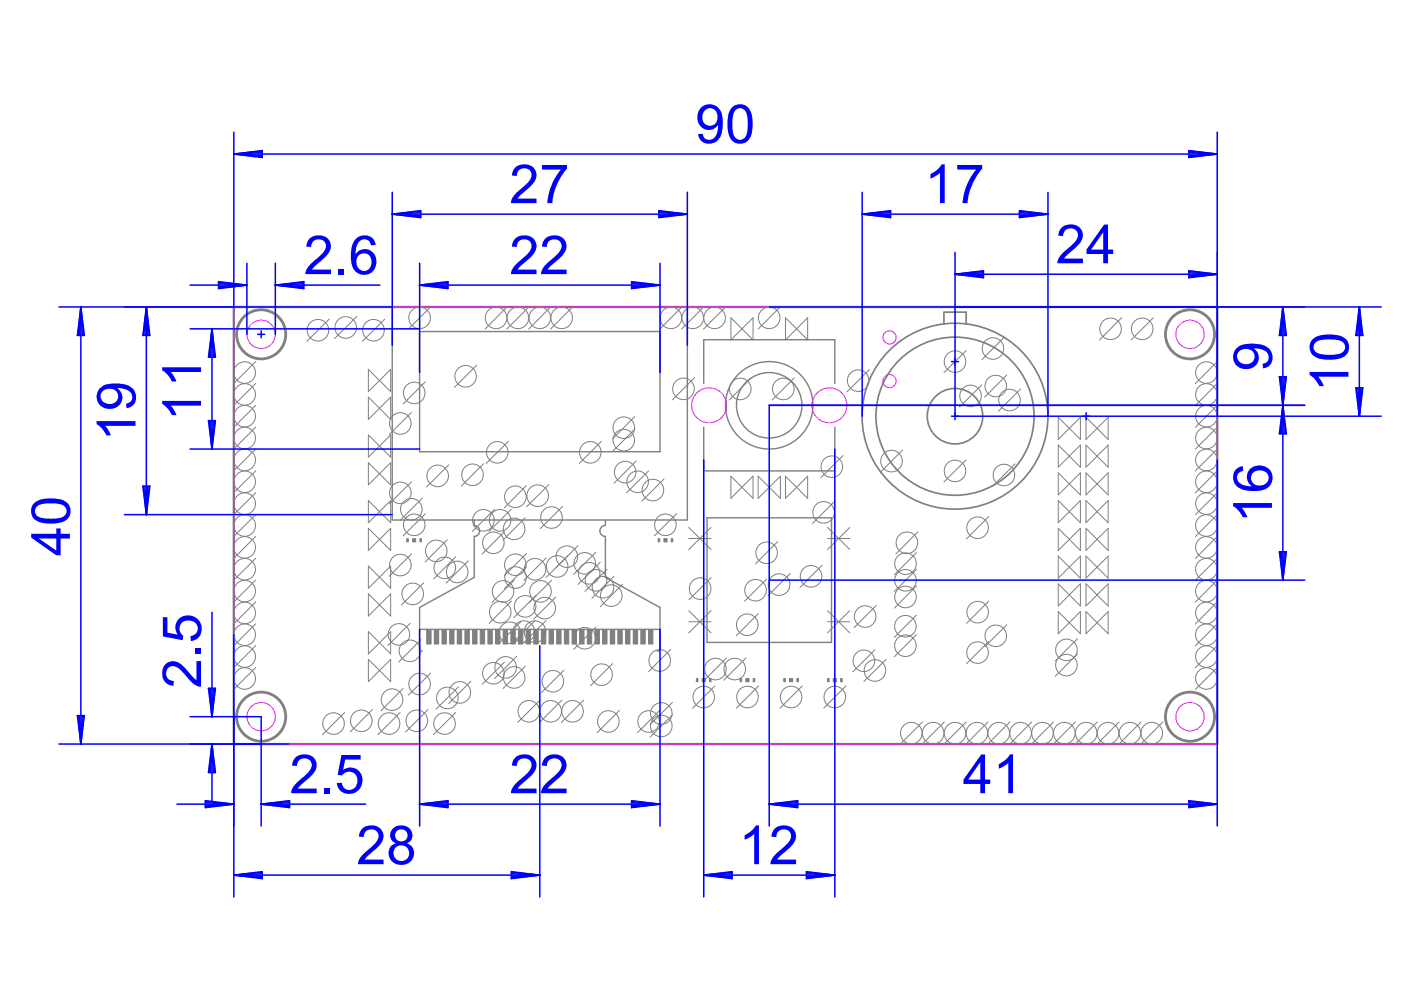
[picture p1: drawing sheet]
<svg xmlns="http://www.w3.org/2000/svg" width="297mm" height="210mm" viewBox="0 0 297 210" stroke-linecap="round" stroke-linejoin="round" font-family="sans-serif">
<defs><g id="words">
<g font-size="12.8" fill="#00f">
<text x="147.4" y="30.3">90</text>
<text x="108" y="43.1">27</text>
<text x="196" y="43.1">17</text>
<text x="64.4" y="58.1">2.6</text>
<text x="108" y="58.1">22</text>
<text x="223.8" y="55.8">24</text>
<text x="269.7" y="78.7" transform="rotate(-90 269.7 78.7)">9</text>
<text x="285.9" y="83.1" transform="rotate(-90 285.9 83.1)">10</text>
<text x="42.6" y="89.3" transform="rotate(-90 42.6 89.3)">11</text>
<text x="28.7" y="93.5" transform="rotate(-90 28.7 93.5)">19</text>
<text x="269.7" y="110.9" transform="rotate(-90 269.7 110.9)">16</text>
<text x="14.8" y="117.9" transform="rotate(-90 14.8 117.9)">40</text>
<text x="42.6" y="145.9" transform="rotate(-90 42.6 145.9)">2.5</text>
<text x="61.4" y="168.2">2.5</text>
<text x="108" y="168.2">22</text>
<text x="204.1" y="168.2">41</text>
<text x="75.6" y="183.2">28</text>
<text x="156.6" y="183.2">12</text>
</g>
</g></defs>
<path d="M49.6 65.1h208.5v92.7h-208.5z" fill="none" stroke="#808080" stroke-width=".49"/>
<g fill="none" stroke="#808080" stroke-width=".59">
<circle cx="55.4" cy="70.9" r="5.2"/>
<circle cx="252.3" cy="70.9" r="5.2"/>
<circle cx="55.4" cy="152" r="5.2"/>
<circle cx="252.3" cy="152" r="5.2"/>
</g>
<g fill="none" stroke="#808080" stroke-width=".3">
<path d="M83.2 65.1h62.5v45.2h-62.5zM89 70.3h50.9v25.5h-50.9zM149.2 81.3v-9.3h27.8v9.3M149.2 90.6v9.2h27.8v-9.2M100.5 110.3v1.1a1.15 1.15 0 0 1 1.2 1.2 1.15 1.15 0 0 1-1.2 1.1v8.7l-11.5 6.4v8.7l.1 .3 .4 .3M128.4 110.3v1.1a1.15 1.15 0 0 0-1.2 1.2 1.15 1.15 0 0 0 1.2 1.1v8.7l11.5 6.4v8.7l-.1 .3-.4 .3M149.9 109.8h26.4v26.4h-26.4zM89 133.4h50.9"/>
<circle cx="163.1" cy="85.9" r="9.3"/>
<circle cx="163.1" cy="85.9" r="6.9"/>
</g>
<g fill="#808080" stroke="#808080" stroke-width=".21">
<path d="M90.5 133.5h.9v3h-.9z"/>
<path d="M92.1 133.5h.9v3h-.9z"/>
<path d="M93.7 133.5h.9v3h-.9z"/>
<path d="M95.3 133.5h1v3h-1z"/>
<path d="M96.9 133.5h1v3h-1z"/>
<path d="M98.6 133.5h.9v3h-.9z"/>
<path d="M100.2 133.5h.9v3h-.9z"/>
<path d="M101.8 133.5h.9v3h-.9z"/>
<path d="M103.4 133.5h1v3h-1z"/>
<path d="M105.1 133.5h.9v3h-.9z"/>
<path d="M106.7 133.5h.9v3h-.9z"/>
<path d="M108.3 133.5h.9v3h-.9z"/>
<path d="M109.9 133.5h.9v3h-.9z"/>
<path d="M111.5 133.5h1v3h-1z"/>
<path d="M113.2 133.5h.9v3h-.9z"/>
<path d="M114.8 133.5h.9v3h-.9z"/>
<path d="M116.4 133.5h.9v3h-.9z"/>
<path d="M118 133.5h1v3h-1z"/>
<path d="M119.7 133.5h.9v3h-.9z"/>
<path d="M121.3 133.5h.9v3h-.9z"/>
<path d="M122.9 133.5h.9v3h-.9z"/>
<path d="M124.5 133.5h1v3h-1z"/>
<path d="M126.2 133.5h.9v3h-.9z"/>
<path d="M127.8 133.5h.9v3h-.9z"/>
<path d="M129.4 133.5h.9v3h-.9z"/>
<path d="M131 133.5h.9v3h-.9z"/>
<path d="M132.6 133.5h1v3h-1z"/>
<path d="M134.3 133.5h.9v3h-.9z"/>
<path d="M135.9 133.5h.9v3h-.9z"/>
<path d="M137.5 133.5h.9v3h-.9z"/>
<path d="M86.2 114.2h.4v.7h-.4z"/>
<path d="M89 114.2h.4v.7h-.4z"/>
<path d="M87.5 114.2h.6v.7h-.6z"/>
<path d="M150.4 143.9h.3v.6h-.3z"/>
<path d="M147.6 143.9h.4v.6h-.4z"/>
<path d="M148.9 143.9h.6v.6h-.6z"/>
<path d="M159.7 143.9h.3v.6h-.3z"/>
<path d="M156.9 143.9h.3v.6h-.3z"/>
<path d="M158.1 143.9h.7v.6h-.7z"/>
<path d="M169 143.9h.3v.6h-.3z"/>
<path d="M166.2 143.9h.3v.6h-.3z"/>
<path d="M167.4 143.9h.7v.6h-.7z"/>
<path d="M178.2 143.9h.4v.6h-.4z"/>
<path d="M175.5 143.9h.3v.6h-.3z"/>
<path d="M176.7 143.9h.6v.6h-.6z"/>
<path d="M139.5 114.2h.4v.7h-.4z"/>
<path d="M142.3 114.2h.3v.7h-.3z"/>
<path d="M140.8 114.2h.6v.7h-.6z"/>
</g>
<g fill="none" stroke="#808080" stroke-width=".36">
<path d="M200.1 68.7v-2.5h4.8v2.5"/>
<circle cx="202.5" cy="88.2" r="19.7"/>
<circle cx="202.5" cy="88.2" r="16.8"/>
<circle cx="202.5" cy="88.2" r="5.9"/>
</g>
<g fill="none" stroke="#f0f" stroke-width=".21">
<path d="M49.6 65.1h208.5v92.7h-208.5z"/>
<circle cx="55.4" cy="70.9" r="3"/>
<circle cx="188.6" cy="71.5" r="1.4"/>
<circle cx="252.3" cy="70.9" r="3"/>
<circle cx="150.3" cy="85.9" r="3.7"/>
<circle cx="175.9" cy="85.9" r="3.7"/>
<circle cx="188.6" cy="80.8" r="1.4"/>
<circle cx="55.4" cy="152" r="3"/>
<circle cx="252.3" cy="152" r="3"/>
</g>
<g fill="none" stroke="#808080" stroke-width=".21">
<path d="M54.3 76.6l-4.8 4.7M69.8 67.7l-4.7 4.7M75.7 67.1l-4.7 4.7M78.1 78.3l4.7 4.7v-4.7l-4.7 4.7zM81.6 67.7l-4.8 4.7M91.3 65l-4.7 4.8M101.1 77.4l-4.7 4.7M107.5 65l-4.7 4.8M112.2 65l-4.7 4.8M116.8 65l-4.7 4.8M121.4 65l-4.7 4.8M144.6 65l-4.7 4.8"/>
<path d="M149.2 65l-4.7 4.8M153.9 65l-4.7 4.8M155 67.4v4.7l4.7-4.7v4.7zM165.5 65l-4.8 4.8M166.5 67.4v4.7l4.7-4.7v4.7zM184.3 78.4l-4.7 4.7M204.9 74.3l-4.8 4.7M212.9 71.5l-4.7 4.8M213.5 79.5l-4.7 4.7M237.8 67.4l-4.7 4.7M244.5 67.4l-4.7 4.7M258.1 76.6l-4.7 4.7"/>
<path d="M54.3 81.3l-4.8 4.7M54.3 85.9l-4.8 4.7M54.3 90.5l-4.8 4.7M54.3 95.2l-4.8 4.7M54.3 99.8l-4.8 4.7M78.1 84.2v4.7l4.7-4.7v4.7zM78.1 92.2v4.7l4.7-4.7v4.7zM78.1 98.1v4.7l4.7-4.7v4.7zM87.2 87.4l-4.7 4.7M90.2 81l-4.7 4.7M95.1 98.6l-4.7 4.7M102.5 98.3l-4.7 4.7"/>
<path d="M107.8 93.6l-4.7 4.7M127.5 93.6l-4.7 4.7M134.6 88.3l-4.7 4.7M134.6 91l-4.7 4.7M134.9 97.7l-4.7 4.7M137.5 99.8l-4.7 4.7M147.3 80.1l-4.7 4.7M159.3 80.1l-4.7 4.7M168.4 80.1l-4.7 4.7M178.7 96.6l-4.7 4.7M191.4 95.4l-4.7 4.7M204.9 97.5l-4.8 4.7"/>
<path d="M208.2 81.6l-4.8 4.7M215.2 98.4l-4.7 4.7M216.4 82.5l-4.7 4.7M224.4 88.5v4.7l4.7-4.7v4.7zM224.4 94.4v4.7l4.7-4.7v4.7zM230.3 88.5v4.7l4.6-4.7v4.7zM230.3 94.4v4.7l4.6-4.7v4.7zM258.1 81.3l-4.7 4.7M258.1 85.9l-4.7 4.7M258.1 90.5l-4.7 4.7M258.1 95.2l-4.7 4.7M258.1 99.8l-4.7 4.7"/>
<path d="M54.3 104.4l-4.8 4.7M54.3 109.1l-4.8 4.7M54.3 113.7l-4.8 4.7M54.3 118.3l-4.8 4.7M78.1 106.1v4.7l4.7-4.7v4.7zM78.1 112v4.7l4.7-4.7v4.7zM87.2 102.2l-4.7 4.6M87.2 117.5l-4.7 4.7M89.6 105.6l-4.8 4.7M90.2 108.9l-4.7 4.7M94.8 114.4l-4.7 4.7M96.6 118l-4.7 4.7"/>
<path d="M99.3 118.9l-4.7 4.7M104.9 108l-4.8 4.7M107 112.7l-4.8 4.8M108.4 108l-4.7 4.7M111.4 109.8l-4.7 4.7M111.6 103l-4.7 4.7M111.6 117.4l-4.7 4.7M115.8 118.3l-4.7 4.7M116.4 102.7l-4.7 4.7M119.3 107.4l-4.7 4.7M122.6 115.7l-6.8 6.7M126.3 117.1l-4.7 4.7"/>
<path d="M127.3 119.2l-4.7 4.7M140.8 101.6l-4.7 4.7M143.4 108.9l-4.7 4.7M146 111.8l4.7 4.7M146 114.2h4.7M150.7 111.8l-4.7 4.7M155 101l4.7 4.7v-4.7l-4.7 4.7zM160.7 101l4.8 4.7v-4.7l-4.8 4.7zM164.9 114.8l-4.7 4.7M166.5 101l4.7 4.7v-4.7l-4.7 4.7zM174.3 119.8l-4.7 4.7M175.5 114.2h4.7"/>
<path d="M175.5 111.8l4.7 4.7M177 106.3l-4.7 4.7M180.2 111.8l-4.7 4.7M194.3 117.2l-4.7 4.7M194.6 112.7l-4.7 4.8M209.6 109.5l-4.7 4.8M224.4 100.2v4.7l4.7-4.7v4.7zM224.4 106.1v4.7l4.7-4.7v4.7zM224.4 112v4.7l4.7-4.7v4.7zM224.4 117.9v4.7l4.7-4.7v4.7zM230.3 100.2v4.7l4.6-4.7v4.7zM230.3 106.1v4.7l4.6-4.7v4.7z"/>
<path d="M230.3 112v4.7l4.6-4.7v4.7zM230.3 117.9v4.7l4.6-4.7v4.7zM258.1 104.4l-4.7 4.7M258.1 109.1l-4.7 4.7M258.1 113.7l-4.7 4.7M258.1 118.3l-4.7 4.7M54.3 123l-4.8 4.7M54.3 127.6l-4.8 4.7M54.3 132.2l-4.8 4.7M54.3 136.9l-4.8 4.7M78.1 120v4.7l4.7-4.7v4.7zM78.1 125.9v4.7l4.7-4.7v4.7z"/>
<path d="M78.1 133.9v4.7l4.7-4.7v4.7zM78.1 139.8v4.7l4.7-4.7v4.7zM86.9 132.2l-4.7 4.7M89.3 135.6l-4.7 4.7M89.9 123.5l-4.8 4.8M108.4 127.4l-4.7 4.8M109 123l-4.7 4.7M109.6 139.1l-4.7 4.8M110.4 131.8l-4.7 4.7M111.7 120.1l-4.7 4.7M113.4 131.6l-4.7 4.7M113.7 126.2l-4.7 4.7"/>
<path d="M115.8 131.6l-4.7 4.7M116.9 123l-4.7 4.7M117.8 126.6l-4.7 4.7M126.3 133l-4.7 4.7M128.7 120.7l-4.7 4.7M130.2 122.2l-4.7 4.7M132 123.9l-4.7 4.7M142.2 137.7l-4.7 4.7M146 129.5l4.7 4.7M146 131.8h4.7M150.7 129.5l-4.7 4.7M150.8 122.4l-4.7 4.7"/>
<path d="M154 139.5l-4.7 4.7M158.2 139.5l-4.8 4.7M160.8 130.1l-4.7 4.7M162.5 122.8l-4.7 4.7M167.5 121.6l-4.7 4.7M175.5 131.8h4.7M175.5 129.5l4.7 4.7M180.2 129.5l-4.7 4.7M185.5 137.8l-4.7 4.7M185.8 128.4l-4.7 4.7M187.9 139.8l-4.7 4.7M194.3 130.4l-4.7 4.7"/>
<path d="M194.3 134.6l-4.7 4.7M194.3 120.7l-4.7 4.7M194.3 124.2l-4.7 4.7M209.6 136l-4.7 4.7M209.6 127.4l-4.7 4.8M213.5 132.5l-4.7 4.7M224.4 129.7l4.7 4.7v-4.7l-4.7 4.7zM224.4 123.8v4.7l4.7-4.7v4.7zM228.5 135.4l-4.8 4.7M228.5 138.7l-4.8 4.7M230.3 123.8l4.6 4.7v-4.7l-4.6 4.7zM230.3 129.7l4.6 4.7v-4.7l-4.6 4.7z"/>
<path d="M258.1 123l-4.7 4.7M258.1 127.6l-4.7 4.7M258.1 132.2l-4.7 4.7M258.1 136.9l-4.7 4.7M54.3 141.5l-4.8 4.7M73.1 151.1l-4.7 4.7M79 150.5l-4.7 4.7M84.8 151.1l-4.7 4.7M85.5 146l-4.7 4.7M90.7 150.5l-4.7 4.7M91.3 142.7l-4.7 4.7M96.6 151.1l-4.7 4.7"/>
<path d="M97.2 145.6l-4.7 4.7M99.8 144.4l-4.7 4.8M107 140.4l-4.8 4.7M111.4 141.3l-4.7 4.7M114.5 148.4l-4.7 4.8M119.1 148.4l-4.7 4.8M119.6 142.1l-4.7 4.7M123.7 148.4l-4.7 4.8M129.9 140.7l-4.7 4.7M131.3 150.6l-4.7 4.7M139.9 150.6l-4.7 4.7M142.6 151.6l-4.8 4.7"/>
<path d="M142.6 148.9l-4.8 4.7M151.6 145.4l-4.7 4.8M160.8 145.4l-4.7 4.8M170.1 145.4l-4.7 4.8M179.3 145.4l-4.7 4.8M195.6 153.1l-4.7 4.7M200.2 153.1l-4.7 4.7M204.9 153.1l-4.8 4.7M209.5 153.1l-4.7 4.7M214.1 153.1l-4.7 4.7M218.7 153.1l-4.7 4.7M223.4 153.1l-4.7 4.7"/>
<path d="M228 153.1l-4.7 4.7M232.6 153.1l-4.7 4.7M237.3 153.1l-4.7 4.7M241.9 153.1l-4.7 4.7M246.5 153.1l-4.7 4.7M258.1 141.5l-4.7 4.7"/>
<circle cx="51.9" cy="79" r="2.29"/>
<circle cx="67.4" cy="70" r="2.29"/>
<circle cx="73.3" cy="69.4" r="2.29"/>
<circle cx="79.2" cy="70" r="2.29"/>
<circle cx="89" cy="67.4" r="2.29"/>
<circle cx="98.7" cy="79.8" r="2.29"/>
<circle cx="105.2" cy="67.4" r="2.29"/>
<circle cx="109.8" cy="67.4" r="2.29"/>
<circle cx="114.4" cy="67.4" r="2.29"/>
<circle cx="119.1" cy="67.4" r="2.29"/>
<circle cx="142.2" cy="67.4" r="2.29"/>
<circle cx="146.9" cy="67.4" r="2.29"/>
<circle cx="151.5" cy="67.4" r="2.29"/>
<circle cx="163.1" cy="67.4" r="2.29"/>
<circle cx="202.5" cy="76.7" r="2.29"/>
<circle cx="210.5" cy="73.9" r="2.29"/>
<circle cx="235.5" cy="69.7" r="2.29"/>
<circle cx="242.2" cy="69.7" r="2.29"/>
<circle cx="255.8" cy="79" r="2.29"/>
<circle cx="51.9" cy="97.5" r="2.29"/>
<circle cx="51.9" cy="92.9" r="2.29"/>
<circle cx="51.9" cy="88.2" r="2.29"/>
<circle cx="51.9" cy="83.6" r="2.29"/>
<circle cx="84.9" cy="89.8" r="2.29"/>
<circle cx="87.8" cy="83.3" r="2.29"/>
<circle cx="105.4" cy="95.9" r="2.29"/>
<circle cx="125.2" cy="95.9" r="2.29"/>
<circle cx="132.2" cy="90.7" r="2.29"/>
<circle cx="132.2" cy="93.3" r="2.29"/>
<circle cx="144.9" cy="82.4" r="2.29"/>
<circle cx="157" cy="82.5" r="2.29"/>
<circle cx="166.1" cy="82.5" r="2.29"/>
<circle cx="176.4" cy="99" r="2.29"/>
<circle cx="181.9" cy="80.7" r="2.29"/>
<circle cx="189" cy="97.8" r="2.29"/>
<circle cx="202.5" cy="99.8" r="2.29"/>
<circle cx="205.8" cy="83.9" r="2.29"/>
<circle cx="211.1" cy="81.9" r="2.29"/>
<circle cx="214" cy="84.8" r="2.29"/>
<circle cx="255.8" cy="97.5" r="2.29"/>
<circle cx="255.8" cy="92.9" r="2.29"/>
<circle cx="255.8" cy="88.2" r="2.29"/>
<circle cx="255.8" cy="83.6" r="2.29"/>
<circle cx="51.9" cy="106.8" r="2.29"/>
<circle cx="51.9" cy="102.2" r="2.29"/>
<circle cx="51.9" cy="116.1" r="2.29"/>
<circle cx="51.9" cy="111.4" r="2.29"/>
<circle cx="84.9" cy="119.8" r="2.29"/>
<circle cx="84.9" cy="104.5" r="2.29"/>
<circle cx="87.2" cy="108" r="2.29"/>
<circle cx="87.8" cy="111.3" r="2.29"/>
<circle cx="92.5" cy="116.8" r="2.29"/>
<circle cx="92.8" cy="100.9" r="2.29"/>
<circle cx="100.2" cy="100.7" r="2.29"/>
<circle cx="102.5" cy="110.3" r="2.29"/>
<circle cx="104.6" cy="115.1" r="2.29"/>
<circle cx="106" cy="110.3" r="2.29"/>
<circle cx="109" cy="112.1" r="2.29"/>
<circle cx="109.3" cy="119.7" r="2.29"/>
<circle cx="109.3" cy="105.3" r="2.29"/>
<circle cx="114" cy="105.1" r="2.29"/>
<circle cx="116.9" cy="109.7" r="2.29"/>
<circle cx="120.2" cy="118" r="2.29"/>
<circle cx="124" cy="119.4" r="2.29"/>
<circle cx="132.5" cy="100.1" r="2.29"/>
<circle cx="135.2" cy="102.2" r="2.29"/>
<circle cx="138.4" cy="103.9" r="2.29"/>
<circle cx="141.1" cy="111.3" r="2.29"/>
<circle cx="162.5" cy="117.2" r="2.29"/>
<circle cx="174.6" cy="108.6" r="2.29"/>
<circle cx="192" cy="119.5" r="2.29"/>
<circle cx="192.3" cy="115.1" r="2.29"/>
<circle cx="207.3" cy="111.9" r="2.29"/>
<circle cx="212.9" cy="100.7" r="2.29"/>
<circle cx="255.8" cy="116.1" r="2.29"/>
<circle cx="255.8" cy="111.4" r="2.29"/>
<circle cx="255.8" cy="102.2" r="2.29"/>
<circle cx="255.8" cy="106.8" r="2.29"/>
<circle cx="51.9" cy="139.2" r="2.29"/>
<circle cx="51.9" cy="125.3" r="2.29"/>
<circle cx="51.9" cy="120.7" r="2.29"/>
<circle cx="51.9" cy="130" r="2.29"/>
<circle cx="51.9" cy="134.6" r="2.29"/>
<circle cx="84.6" cy="134.5" r="2.29"/>
<circle cx="86.9" cy="138" r="2.29"/>
<circle cx="87.5" cy="125.9" r="2.29"/>
<circle cx="94.3" cy="120.4" r="2.29"/>
<circle cx="96.9" cy="121.3" r="2.29"/>
<circle cx="106.1" cy="129.8" r="2.29"/>
<circle cx="106.7" cy="125.4" r="2.29"/>
<circle cx="108.1" cy="134.2" r="2.29"/>
<circle cx="109.3" cy="122.4" r="2.29"/>
<circle cx="111.1" cy="133.9" r="2.29"/>
<circle cx="111.3" cy="128.6" r="2.29"/>
<circle cx="113.4" cy="120.7" r="2.29"/>
<circle cx="113.4" cy="133.9" r="2.29"/>
<circle cx="114.6" cy="125.4" r="2.29"/>
<circle cx="115.5" cy="128.9" r="2.29"/>
<circle cx="118.1" cy="120.1" r="2.29"/>
<circle cx="124" cy="135.3" r="2.29"/>
<circle cx="124.9" cy="121.6" r="2.29"/>
<circle cx="126.4" cy="123" r="2.29"/>
<circle cx="127.8" cy="124.5" r="2.29"/>
<circle cx="129.6" cy="126.3" r="2.29"/>
<circle cx="148.4" cy="124.8" r="2.29"/>
<circle cx="158.4" cy="132.5" r="2.29"/>
<circle cx="160.2" cy="125.1" r="2.29"/>
<circle cx="165.2" cy="124" r="2.29"/>
<circle cx="172" cy="122.2" r="2.29"/>
<circle cx="183.4" cy="130.7" r="2.29"/>
<circle cx="192" cy="132.8" r="2.29"/>
<circle cx="192" cy="136.9" r="2.29"/>
<circle cx="192" cy="126.6" r="2.29"/>
<circle cx="192" cy="123" r="2.29"/>
<circle cx="207.3" cy="138.4" r="2.29"/>
<circle cx="207.3" cy="129.8" r="2.29"/>
<circle cx="211.1" cy="134.8" r="2.29"/>
<circle cx="226.1" cy="137.8" r="2.29"/>
<circle cx="255.8" cy="125.3" r="2.29"/>
<circle cx="255.8" cy="139.2" r="2.29"/>
<circle cx="255.8" cy="120.7" r="2.29"/>
<circle cx="255.8" cy="134.6" r="2.29"/>
<circle cx="255.8" cy="130" r="2.29"/>
<circle cx="51.9" cy="143.8" r="2.29"/>
<circle cx="70.7" cy="153.4" r="2.29"/>
<circle cx="76.6" cy="152.8" r="2.29"/>
<circle cx="82.5" cy="153.4" r="2.29"/>
<circle cx="83.1" cy="148.3" r="2.29"/>
<circle cx="88.4" cy="152.8" r="2.29"/>
<circle cx="89" cy="145" r="2.29"/>
<circle cx="94.3" cy="153.4" r="2.29"/>
<circle cx="94.8" cy="148" r="2.29"/>
<circle cx="97.5" cy="146.8" r="2.29"/>
<circle cx="104.6" cy="142.7" r="2.29"/>
<circle cx="107.2" cy="141.5" r="2.29"/>
<circle cx="109" cy="143.6" r="2.29"/>
<circle cx="112.1" cy="150.8" r="2.29"/>
<circle cx="116.8" cy="150.8" r="2.29"/>
<circle cx="117.2" cy="144.4" r="2.29"/>
<circle cx="121.4" cy="150.8" r="2.29"/>
<circle cx="127.6" cy="143" r="2.29"/>
<circle cx="129" cy="153" r="2.29"/>
<circle cx="137.5" cy="153" r="2.29"/>
<circle cx="139.9" cy="140" r="2.29"/>
<circle cx="140.2" cy="151.3" r="2.29"/>
<circle cx="140.2" cy="153.9" r="2.29"/>
<circle cx="149.2" cy="147.8" r="2.29"/>
<circle cx="151.7" cy="141.9" r="2.29"/>
<circle cx="155.8" cy="141.9" r="2.29"/>
<circle cx="158.5" cy="147.8" r="2.29"/>
<circle cx="167.7" cy="147.8" r="2.29"/>
<circle cx="177" cy="147.8" r="2.29"/>
<circle cx="183.2" cy="140.1" r="2.29"/>
<circle cx="185.5" cy="142.2" r="2.29"/>
<circle cx="193.2" cy="155.4" r="2.29"/>
<circle cx="197.8" cy="155.4" r="2.29"/>
<circle cx="202.5" cy="155.4" r="2.29"/>
<circle cx="207.1" cy="155.4" r="2.29"/>
<circle cx="211.8" cy="155.4" r="2.29"/>
<circle cx="216.4" cy="155.4" r="2.29"/>
<circle cx="221" cy="155.4" r="2.29"/>
<circle cx="225.7" cy="155.4" r="2.29"/>
<circle cx="226.1" cy="141" r="2.29"/>
<circle cx="230.3" cy="155.4" r="2.29"/>
<circle cx="234.9" cy="155.4" r="2.29"/>
<circle cx="239.6" cy="155.4" r="2.29"/>
<circle cx="244.2" cy="155.4" r="2.29"/>
<circle cx="255.8" cy="143.8" r="2.29"/>
</g>
<g fill="none" stroke="#00f" stroke-width=".32">
<path d="M49.6 28v37.1M49.6 32.7h208.5M49.6 32.7l6-.8v1.5zM49.6 32.7l6 .3M49.6 32.7l6 .6M55.6 32.3l-6 .4M55.6 32l-6 .7M252.1 31.9l6 .8-6 .7zM252.1 32.3l6 .4M252.1 32l6 .7M258.1 28v60.2M258.1 32.7l-6 .3"/>
<path d="M258.1 32.7l-6 .6M46.3 59.7l6 .8-6 .7zM46.3 59.9l6 .6M52.3 55.8v15.1M58.4 55.8v15.1M64.4 59.9l-6 .6M83.2 45.4h62.5M83.2 40.8v32.4M83.2 45.4l6-.7v1.4zM83.2 45.4l6 .3M83.2 45.4l6 .6M89 55.8v23.2"/>
<path d="M89.2 45.1l-6 .3M89.2 44.8l-6 .6M95 59.9l-6 .6M133.9 59.7l6 .8-6 .7zM133.9 59.9l6 .6M139.7 44.7l6 .7-6 .7zM139.7 45.1l6 .3M139.7 44.8l6 .6M139.9 55.8v23.2M145.7 40.8v32.4M145.7 45.4l-6 .3M145.7 45.4l-6 .6"/>
<path d="M182.8 40.8v47.4M182.8 45.4h39.4M182.8 45.4l6-.7v1.4zM182.8 45.4l6 .3M182.8 45.4l6 .6M188.8 45.1l-6 .3M188.8 44.8l-6 .6M202.5 53.5v35.5M202.5 58.1h55.6M202.5 58.1l6-.7v1.5zM202.5 58.1l6 .3M202.5 58.1l6 .6"/>
<path d="M208.5 57.8l-6 .3M208.5 57.5l-6 .6M216.2 44.7l6 .7-6 .7zM216.2 45.1l6 .3M216.2 44.8l6 .6M222.2 40.8v47.4M222.2 45.4l-6 .3M222.2 45.4l-6 .6M252.1 57.4l6 .7-6 .8zM252.1 57.8l6 .3M252.1 57.5l6 .6M258.1 58.1l-6 .3"/>
<path d="M258.1 58.1l-6 .6M12.5 65.1h70.7M17.1 65.1v92.7M17.1 65.1l.8 6h-1.5zM17.1 65.1l-.3 6M17.1 65.1l.3 6M17.1 65.1l-.6 6M17.1 65.1l.6 6M31 65.1l.8 6h-1.5zM31 65.1v44M31 65.1l-.3 6M31 65.1l.3 6"/>
<path d="M31 65.1l-.6 6M31 65.1l.6 6M40.3 60.5h12M40.3 69.7h48.7M44.9 69.7v25.5M44.9 69.7l.8 6h-1.5zM44.9 69.7l-.3 6M44.9 69.7l.3 6M44.9 69.7l-.6 6M44.9 69.7l.7 6M46.3 60.2l6 .3M52.3 60.5l-6 .2"/>
<path d="M52.3 60.5l-6 .6M54.6 70.9h1.5M55.4 70.1v1.5M58.4 60.5h22.1M58.4 60.5l6-.8v1.5zM58.4 60.5l6 .2M58.4 60.5l6 .6M64.4 60.2l-6 .3M89 60.5h50.9M89 60.5l6-.8v1.5zM89 60.5l6 .2M89 60.5l6 .6"/>
<path d="M95 60.2l-6 .3M133.9 60.2l6 .3M139.9 60.5l-6 .2M139.9 60.5l-6 .6M163.1 65.1h129.7M201.7 76.7h1.5M271.3 79.9l1.4 12.1h-1.4l1.4-12.1zM271.4 79.9l.6 6M271.7 79.9l.3 6M272 65.1l.7 6h-1.4zM272 65.1v57.9M272 65.1l-.3 6"/>
<path d="M272 65.1l.3 6M272 65.1l-.6 6M272 65.1l.6 6M272.3 79.9l-.6 12.1M272.6 79.9l-.6 6M288.2 65.1l.7 6h-1.4zM288.2 65.1v23.1M288.2 65.1l-.3 6M288.2 65.1l.3 6M288.2 65.1l-.6 6M288.2 65.1l.6 6M40.3 95.2h48.7"/>
<path d="M44.2 89.2h1.5l-.8 6zM44.3 89.2l.6 6M44.6 89.2l.3 6M45.2 89.2l-.3 6M45.6 89.2l-.7 6M149.2 97.5v92.7M177 95.2v95M201.7 88.2h91.1M230.3 87.5v1.5M258.1 97.5v77.6M272 85.9l.3 6.1M272 85.9l-.6 6.1"/>
<path d="M272 85.9l.6 6.1M276.6 85.9h-113.5v89.2M287.5 82.2h1.4l-.7 6zM287.6 82.2l.6 6M287.9 82.2l.3 6M288.5 82.2l-.3 6M288.8 82.2l-.6 6M26.4 109.1h56.8M30.3 103.1h1.5l-.8 6zM30.4 103.1l.6 6M30.7 103.1l.3 6M31.3 103.1l-.3 6"/>
<path d="M31.6 103.1l-.6 6M271.3 117h1.4l-.7 6zM271.4 117l.6 6M271.7 117l.3 6M272.3 117l-.3 6M272.6 117l-.6 6M44.9 129.8v22.2M49.6 134.6v55.6M89 133.4v41.7M114.4 136.9v53.3M139.9 133.4v41.7M163.1 123h113.5"/>
<path d="M12.5 157.8h48.7M16.4 151.7h1.5l-.8 6.1zM16.5 151.7l.6 6.1M16.8 151.7l.3 6.1M17.4 151.7l-.3 6.1M17.7 151.7l-.6 6.1M40.3 152h15.1v23.1M44.2 145.9h1.5l-.8 6.1zM44.3 145.9l.6 6.1M44.6 145.9l.3 6.1M44.9 157.8v12M44.9 157.8l.8 6h-1.5z"/>
<path d="M44.9 157.8l-.3 6M44.9 157.8l.3 6M44.9 157.8l-.6 6M44.9 157.8l.7 6M45.2 145.9l-.3 6.1M45.6 145.9l-.7 6.1M37.5 170.5h12.1M43.5 169.8l6.1 .7-6.1 .7zM43.5 170.2l6.1 .3M43.5 169.9l6.1 .6M49.6 170.5l-6.1 .3M49.6 170.5l-6.1 .6"/>
<path d="M55.4 170.5h22.1M55.4 170.5l6-.7v1.4zM55.4 170.5l6 .3M55.4 170.5l6 .6M61.4 170.2l-6 .3M61.4 169.9l-6 .6M89 170.5h50.9M89 170.5l6-.7v1.4zM89 170.5l6 .3M89 170.5l6 .6M95 170.2l-6 .3M95 169.9l-6 .6"/>
<path d="M133.9 169.8l6 .7-6 .7zM133.9 170.2l6 .3M133.9 169.9l6 .6M139.9 170.5l-6 .3M139.9 170.5l-6 .6M163.1 170.5h95M163.1 170.5l6-.7v1.4zM163.1 170.5l6 .3M163.1 170.5l6 .6M169.1 170.2l-6 .3M169.1 169.9l-6 .6M252.1 169.8l6 .7-6 .7z"/>
<path d="M252.1 170.2l6 .3M252.1 169.9l6 .6M258.1 170.5l-6 .3M258.1 170.5l-6 .6M49.6 185.5l6-.7v1.5zM49.6 185.5h64.8M49.6 185.5l6 .4M49.6 185.5l6 .7M55.6 185.3l-6 .2M55.6 185l-6 .5M108.4 184.8l6 .7-6 .8zM108.4 185.3l6 .2"/>
<path d="M108.4 185l6 .5M114.4 185.5l-6 .4M114.4 185.5l-6 .7M149.2 185.5h27.8M149.2 185.5l6-.7v1.5zM149.2 185.5l6 .4M149.2 185.5l6 .7M155.2 185.3l-6 .2M155.2 185l-6 .5M171 184.8l6 .7-6 .8zM171 185.3l6 .2M171 185l6 .5"/>
<path d="M177 185.5l-6 .4M177 185.5l-6 .7"/>
</g>
<use href="#words"/>
</svg>
